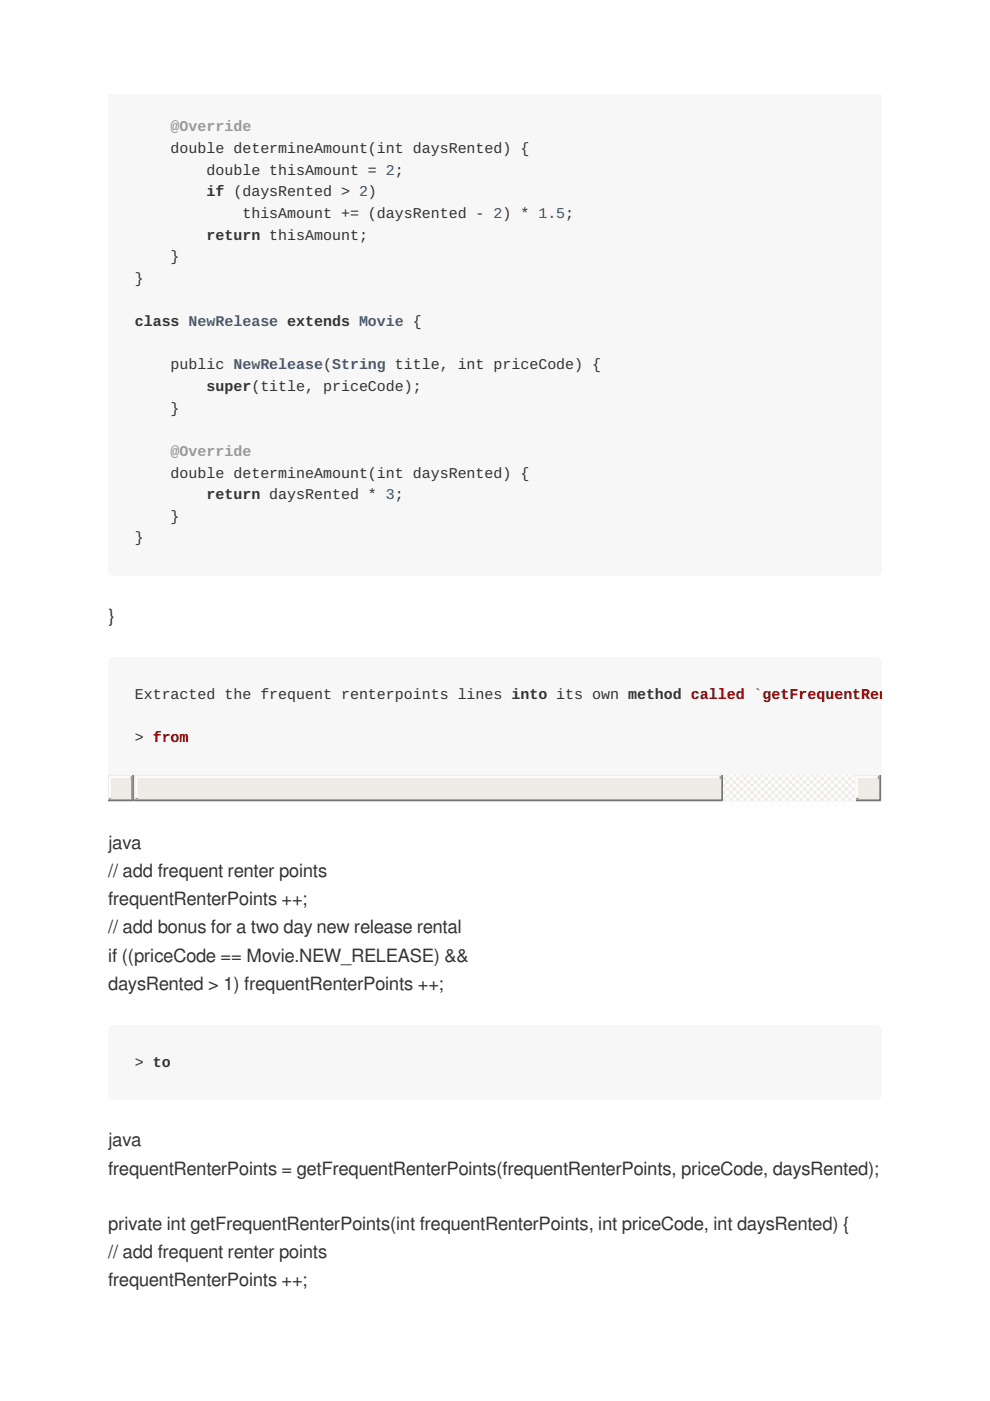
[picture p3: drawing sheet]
<svg xmlns="http://www.w3.org/2000/svg" width="210mm" height="297mm" viewBox="0 0 210 297" stroke-linecap="round" stroke-linejoin="round" font-family="sans-serif">
<defs><g id="words">
<g font-size="3.9" fill="#333">
<text x="22.9" y="131.9">}</text>
<text x="22.9" y="179.9">java</text>
<text x="22.9" y="185.9">// add frequent renter points</text>
<text x="22.9" y="191.9">frequentRenterPoints ++;</text>
<text x="22.9" y="197.9">// add bonus for a two day new release rental</text>
<text x="22.9" y="203.9">if ((priceCode == Movie.NEW_RELEASE) &amp;&amp;</text>
<text x="22.9" y="209.9">daysRented &gt; 1) frequentRenterPoints ++;</text>
<text x="22.9" y="243.1">java</text>
<text x="22.9" y="249.1">frequentRenterPoints = getFrequentRenterPoints(frequentRenterPoints, priceCode, daysRented);</text>
<text x="22.9" y="260.7">private int getFrequentRenterPoints(int frequentRenterPoints, int priceCode, int daysRented) {</text>
<text x="22.9" y="266.7">// add frequent renter points</text>
<text x="22.9" y="272.7">frequentRenterPoints ++;</text>
</g>
<g font-size="3.2" fill="#999">
<text x="36.2" y="27.9">@Override</text>
<text x="36.2" y="96.7">@Override</text>
</g>
<g font-size="3.2" fill="#333">
<text x="36.2" y="32.5">double determineAmount(int daysRented) {</text>
<text x="43.8" y="37">double thisAmount = 2;</text>
<text x="43.8" y="41.6">if (daysRented &gt; 2)</text>
<text x="51.4" y="46.2">thisAmount += (daysRented - 2) * 1.5;</text>
<text x="43.8" y="50.8">return thisAmount;</text>
<text x="28.6" y="60">}</text>
<text x="36.2" y="55.4">}</text>
<text x="28.6" y="69.1">class NewRelease extends Movie {</text>
<text x="36.2" y="78.3">public NewRelease(String title, int priceCode) {</text>
<text x="43.8" y="82.9">super(title, priceCode);</text>
<text x="36.2" y="87.5">}</text>
<text x="36.2" y="101.2">double determineAmount(int daysRented) {</text>
<text x="43.8" y="105.8">return daysRented * 3;</text>
<text x="36.2" y="110.4">}</text>
<text x="28.6" y="115">}</text>
<text x="28.6" y="148.2">Extracted the frequent renterpoints lines into its own method called `getFrequentRenterPoints</text>
<text x="28.6" y="157.3">&gt; from</text>
<text x="28.6" y="226.1">&gt; to</text>
</g>
</g></defs>
<g fill="#f7f7f7">
<path d="M22.9 20.1h164.1v100.9a1.06 1.06 0 0 1-1.1 1.1h-161.9a1.06 1.06 0 0 1-1.1-1.1z" fill-rule="evenodd"/>
<path d="M23.1 139.8l.9-.5h161.9a1.06 1.06 0 0 1 1.1 1.1v28.6a1.06 1.06 0 0 1-1.1 1h-161.9a1.06 1.06 0 0 1-1.1-1v-28.6z" fill-rule="evenodd"/>
</g>
<path d="M22.9 164.4h164.1v5.6h-164.1z" fill="#efebe7"/>
<path d="M27.9 164.4h-5v4.9" fill="none" stroke="#efebe7" stroke-width=".35"/>
<path d="M28.2 164.4v5.3h-5.3" fill="none" stroke="#767472" stroke-width=".35"/>
<path d="M27.5 164.7h-4.2v4.3" fill="none" stroke="#fff" stroke-width=".35"/>
<path d="M27.9 164.7v4.6h-4.6" fill="none" stroke="#9f9d9a" stroke-width=".35"/>
<path d="M23.6 165.1h4.3v4.2h-4.3z" fill="#efebe7"/>
<path d="M186.3 164.4h-5v4.9" fill="none" stroke="#efebe7" stroke-width=".35"/>
<path d="M186.6 164.4v5.3h-5.3" fill="none" stroke="#767472" stroke-width=".35"/>
<path d="M185.9 164.7h-4.2v4.3" fill="none" stroke="#fff" stroke-width=".35"/>
<path d="M186.3 164.7v4.6h-4.6" fill="none" stroke="#9f9d9a" stroke-width=".35"/>
<path d="M182 165.1h4.3v4.2h-4.3z" fill="#efebe7"/>
<path d="M153.5 164.4h27.8v5.6h-27.8z" fill-rule="evenodd" fill="#efebe7"/>
<path d="M153.5 164.4h27.8v5.6h-27.8z" fill-rule="evenodd" fill="#fff"/>
<path d="M152.8 164.4h-124.2v4.9" fill="none" stroke="#efebe7" stroke-width=".35"/>
<path d="M153.1 164.4v5.3h-124.5" fill="none" stroke="#767472" stroke-width=".35"/>
<path d="M152.4 164.7h-123.5v4.3" fill="none" stroke="#fff" stroke-width=".35"/>
<path d="M152.8 164.7v4.6h-123.9" fill="none" stroke="#9f9d9a" stroke-width=".35"/>
<path d="M29.3 165.1h123.5v4.2h-123.5z" fill="#efebe7"/>
<path d="M23.1 217.7l.9-.4h161.9a1.06 1.06 0 0 1 1.1 1.1v13.7a1.06 1.06 0 0 1-1.1 1.1h-161.9a1.06 1.06 0 0 1-1.1-1.1v-13.7z" fill-rule="evenodd" fill="#f7f7f7"/>
<use href="#words"/>
</svg>
